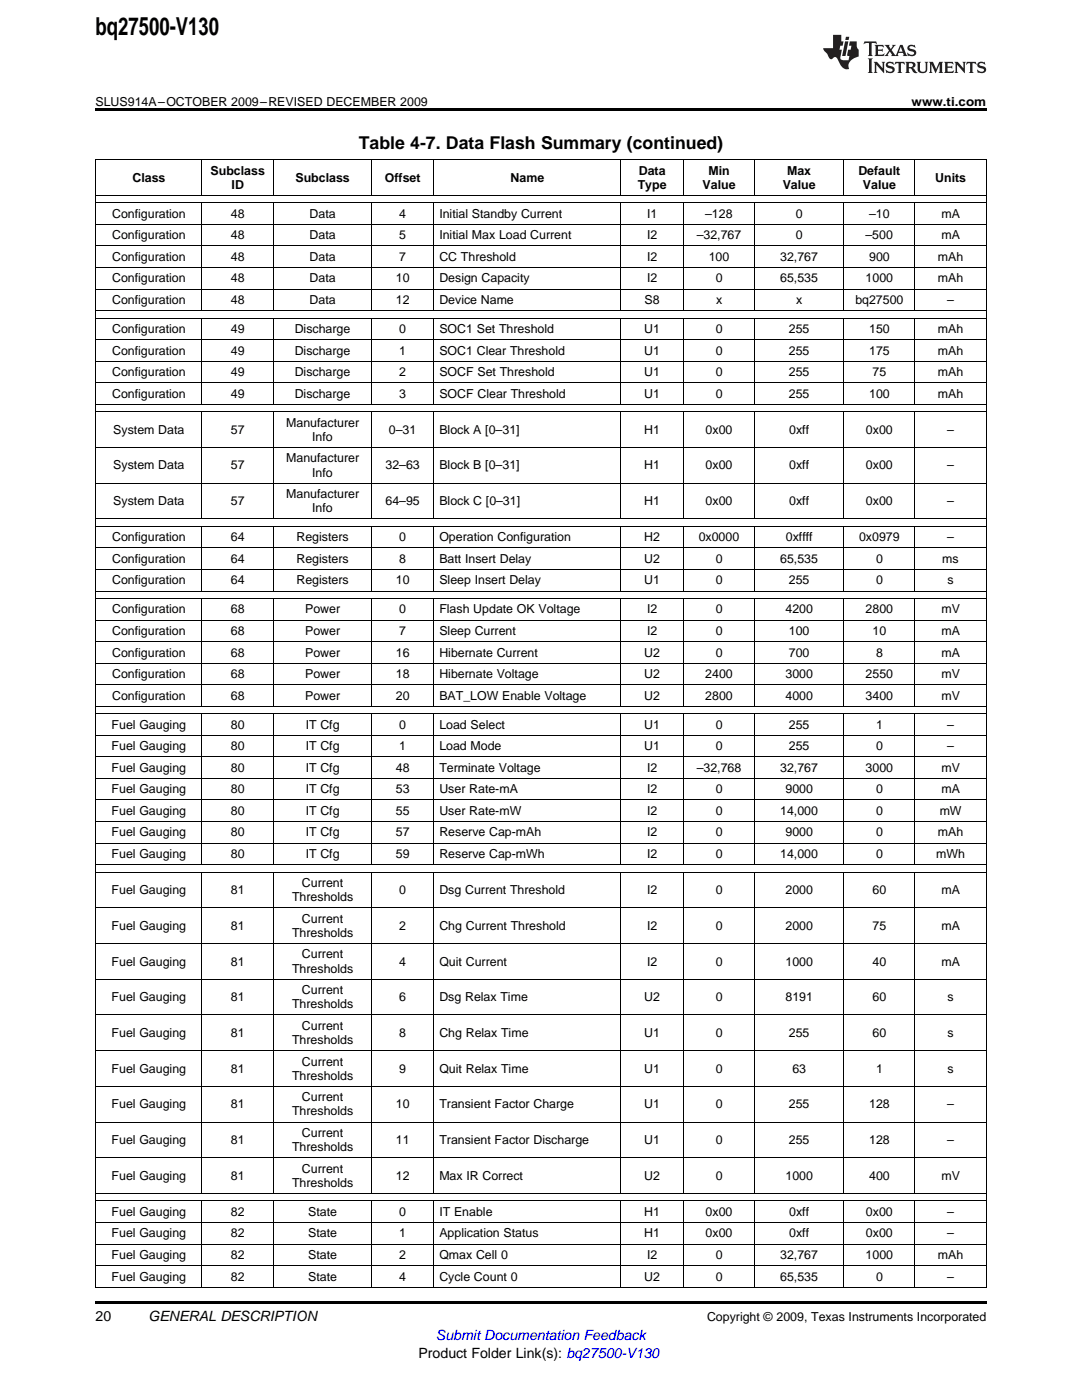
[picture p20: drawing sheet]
<svg xmlns="http://www.w3.org/2000/svg" width="216mm" height="279mm" viewBox="0 0 216 279" stroke-linecap="round" stroke-linejoin="round" font-family="sans-serif">
<defs><g id="words">
<text font-size="4.9" x="19" y="7.1">bq27500-V130</text>
<text font-size="3.5" x="71.6" y="29.7">Table 4-7. Data Flash Summary (continued)</text>
<g font-size="2.8">
<text x="19" y="263.6">20</text>
<text x="29.6" y="263.6">GENERAL DESCRIPTION</text>
<text x="83.5" y="270.9">Product Folder Link(s): bq27500-V130</text>
</g>
<text font-size="2.8" fill="#00f" x="87" y="267.4">Submit Documentation Feedback</text>
<g font-size="2.5">
<text x="19" y="21.1">SLUS914A–OCTOBER 2009–REVISED DECEMBER 2009</text>
<text x="181.9" y="21.1">www.ti.com</text>
<text x="42" y="34.9">Subclass</text>
<text x="127.5" y="34.9">Data</text>
<text x="141.4" y="34.9">Min</text>
<text x="157.1" y="34.9">Max</text>
<text x="171.3" y="34.9">Default</text>
<text x="26.4" y="36.3">Class</text>
<text x="46.2" y="37.7">ID</text>
<text x="58.9" y="36.3">Subclass</text>
<text x="76.8" y="36.3">Offset</text>
<text x="101.9" y="36.3">Name</text>
<text x="127.2" y="37.7">Type</text>
<text x="140.2" y="37.7">Value</text>
<text x="156.2" y="37.7">Value</text>
<text x="172.2" y="37.7">Value</text>
<text x="186.6" y="36.3">Units</text>
<text x="22.4" y="43.5">Configuration</text>
<text x="22.4" y="47.8">Configuration</text>
<text x="46.1" y="43.5">48</text>
<text x="46.1" y="47.8">48</text>
<text x="61.8" y="43.5">Data</text>
<text x="61.8" y="47.8">Data</text>
<text x="79.7" y="43.5">4</text>
<text x="79.7" y="47.8">5</text>
<text x="87.7" y="43.5">Initial Standby Current</text>
<text x="87.7" y="47.8">Initial Max Load Current</text>
<text x="129.1" y="43.5">I1</text>
<text x="129.1" y="47.8">I2</text>
<text x="139" y="47.8">–32,767</text>
<text x="140.7" y="43.5">–128</text>
<text x="158.8" y="43.5">0</text>
<text x="158.8" y="47.8">0</text>
<text x="172.7" y="47.8">–500</text>
<text x="173.4" y="43.5">–10</text>
<text x="187.9" y="43.5">mA</text>
<text x="187.9" y="47.8">mA</text>
<text x="22.4" y="52.1">Configuration</text>
<text x="46.1" y="52.1">48</text>
<text x="61.8" y="52.1">Data</text>
<text x="79.7" y="52.1">7</text>
<text x="87.7" y="52.1">CC Threshold</text>
<text x="129.1" y="52.1">I2</text>
<text x="141.4" y="52.1">100</text>
<text x="155.7" y="52.1">32,767</text>
<text x="173.4" y="52.1">900</text>
<text x="187.1" y="52.1">mAh</text>
<text x="22.4" y="56.4">Configuration</text>
<text x="46.1" y="56.4">48</text>
<text x="61.8" y="56.4">Data</text>
<text x="79" y="56.4">10</text>
<text x="87.7" y="56.4">Design Capacity</text>
<text x="129.1" y="56.4">I2</text>
<text x="142.8" y="56.4">0</text>
<text x="155.7" y="56.4">65,535</text>
<text x="172.7" y="56.4">1000</text>
<text x="187.1" y="56.4">mAh</text>
<text x="22.4" y="60.7">Configuration</text>
<text x="46.1" y="60.7">48</text>
<text x="61.8" y="60.7">Data</text>
<text x="79" y="60.7">12</text>
<text x="87.7" y="60.7">Device Name</text>
<text x="128.6" y="60.7">S8</text>
<text x="142.9" y="60.7">x</text>
<text x="158.9" y="60.7">x</text>
<text x="170.7" y="60.7">bq27500</text>
<text x="189" y="60.7">–</text>
<text x="22.4" y="66.5">Configuration</text>
<text x="22.4" y="70.8">Configuration</text>
<text x="46.1" y="66.5">49</text>
<text x="46.1" y="70.8">49</text>
<text x="58.8" y="66.5">Discharge</text>
<text x="58.8" y="70.8">Discharge</text>
<text x="79.7" y="66.5">0</text>
<text x="79.7" y="70.8">1</text>
<text x="87.7" y="66.5">SOC1 Set Threshold</text>
<text x="87.7" y="70.8">SOC1 Clear Threshold</text>
<text x="128.6" y="66.5">U1</text>
<text x="128.6" y="70.8">U1</text>
<text x="142.8" y="66.5">0</text>
<text x="142.8" y="70.8">0</text>
<text x="157.4" y="66.5">255</text>
<text x="157.4" y="70.8">255</text>
<text x="173.4" y="66.5">150</text>
<text x="173.4" y="70.8">175</text>
<text x="187.1" y="66.5">mAh</text>
<text x="187.1" y="70.8">mAh</text>
<text x="22.4" y="75.1">Configuration</text>
<text x="46.1" y="75.1">49</text>
<text x="58.8" y="75.1">Discharge</text>
<text x="79.7" y="75.1">2</text>
<text x="87.7" y="75.1">SOCF Set Threshold</text>
<text x="128.6" y="75.1">U1</text>
<text x="142.8" y="75.1">0</text>
<text x="157.4" y="75.1">255</text>
<text x="174.1" y="75.1">75</text>
<text x="187.1" y="75.1">mAh</text>
<text x="22.4" y="79.4">Configuration</text>
<text x="46.1" y="79.4">49</text>
<text x="58.8" y="79.4">Discharge</text>
<text x="79.7" y="79.4">3</text>
<text x="87.7" y="79.4">SOCF Clear Threshold</text>
<text x="128.6" y="79.4">U1</text>
<text x="142.8" y="79.4">0</text>
<text x="157.4" y="79.4">255</text>
<text x="173.4" y="79.4">100</text>
<text x="187.1" y="79.4">mAh</text>
<text x="22.6" y="86.6">System Data</text>
<text x="46.1" y="86.6">57</text>
<text x="57.1" y="85.2">Manufacturer</text>
<text x="62.3" y="88">Info</text>
<text x="77.6" y="86.6">0–31</text>
<text x="87.7" y="86.6">Block A [0–31]</text>
<text x="128.6" y="86.6">H1</text>
<text x="140.8" y="86.6">0x00</text>
<text x="157.5" y="86.6">0xff</text>
<text x="172.8" y="86.6">0x00</text>
<text x="189" y="86.6">–</text>
<text x="22.6" y="93.7">System Data</text>
<text x="46.1" y="93.7">57</text>
<text x="57.1" y="92.3">Manufacturer</text>
<text x="62.3" y="95.1">Info</text>
<text x="76.9" y="93.7">32–63</text>
<text x="87.7" y="93.7">Block B [0–31]</text>
<text x="128.6" y="93.7">H1</text>
<text x="140.8" y="93.7">0x00</text>
<text x="157.5" y="93.7">0xff</text>
<text x="172.8" y="93.7">0x00</text>
<text x="189" y="93.7">–</text>
<text x="22.6" y="100.8">System Data</text>
<text x="46.1" y="100.8">57</text>
<text x="57.1" y="99.4">Manufacturer</text>
<text x="76.9" y="100.8">64–95</text>
<text x="87.7" y="100.8">Block C [0–31]</text>
<text x="128.6" y="100.8">H1</text>
<text x="140.8" y="100.8">0x00</text>
<text x="157.5" y="100.8">0xff</text>
<text x="172.8" y="100.8">0x00</text>
<text x="189" y="100.8">–</text>
<text x="62.3" y="102.2">Info</text>
<text x="22.4" y="108">Configuration</text>
<text x="22.4" y="112.3">Configuration</text>
<text x="46.1" y="108">64</text>
<text x="46.1" y="112.3">64</text>
<text x="59.2" y="108">Registers</text>
<text x="59.2" y="112.3">Registers</text>
<text x="79.7" y="108">0</text>
<text x="79.7" y="112.3">8</text>
<text x="87.7" y="108">Operation Configuration</text>
<text x="87.7" y="112.3">Batt Insert Delay</text>
<text x="128.6" y="108">H2</text>
<text x="128.6" y="112.3">U2</text>
<text x="139.4" y="108">0x0000</text>
<text x="142.8" y="112.3">0</text>
<text x="155.7" y="112.3">65,535</text>
<text x="156.8" y="108">0xffff</text>
<text x="171.4" y="108">0x0979</text>
<text x="174.8" y="112.3">0</text>
<text x="188" y="112.3">ms</text>
<text x="189" y="108">–</text>
<text x="22.4" y="116.6">Configuration</text>
<text x="46.1" y="116.6">64</text>
<text x="59.2" y="116.6">Registers</text>
<text x="79" y="116.6">10</text>
<text x="87.7" y="116.6">Sleep Insert Delay</text>
<text x="128.6" y="116.6">U1</text>
<text x="142.8" y="116.6">0</text>
<text x="157.4" y="116.6">255</text>
<text x="174.8" y="116.6">0</text>
<text x="189.1" y="116.6">s</text>
<text x="22.4" y="122.4">Configuration</text>
<text x="46.1" y="122.4">68</text>
<text x="60.9" y="122.4">Power</text>
<text x="79.7" y="122.4">0</text>
<text x="87.7" y="122.4">Flash Update OK Voltage</text>
<text x="129.1" y="122.4">I2</text>
<text x="142.8" y="122.4">0</text>
<text x="156.7" y="122.4">4200</text>
<text x="172.7" y="122.4">2800</text>
<text x="187.9" y="122.4">mV</text>
<text x="22.4" y="126.7">Configuration</text>
<text x="22.4" y="131">Configuration</text>
<text x="46.1" y="126.7">68</text>
<text x="46.1" y="131">68</text>
<text x="60.9" y="126.7">Power</text>
<text x="60.9" y="131">Power</text>
<text x="79" y="131">16</text>
<text x="79.7" y="126.7">7</text>
<text x="87.7" y="126.7">Sleep Current</text>
<text x="87.7" y="131">Hibernate Current</text>
<text x="128.6" y="131">U2</text>
<text x="129.1" y="126.7">I2</text>
<text x="142.8" y="126.7">0</text>
<text x="142.8" y="131">0</text>
<text x="157.4" y="126.7">100</text>
<text x="157.4" y="131">700</text>
<text x="174.1" y="126.7">10</text>
<text x="174.8" y="131">8</text>
<text x="187.9" y="126.7">mA</text>
<text x="187.9" y="131">mA</text>
<text x="22.4" y="135.3">Configuration</text>
<text x="46.1" y="135.3">68</text>
<text x="60.9" y="135.3">Power</text>
<text x="79" y="135.3">18</text>
<text x="87.7" y="135.3">Hibernate Voltage</text>
<text x="128.6" y="135.3">U2</text>
<text x="140.7" y="135.3">2400</text>
<text x="156.7" y="135.3">3000</text>
<text x="172.7" y="135.3">2550</text>
<text x="187.9" y="135.3">mV</text>
<text x="22.4" y="139.6">Configuration</text>
<text x="46.1" y="139.6">68</text>
<text x="60.9" y="139.6">Power</text>
<text x="79" y="139.6">20</text>
<text x="87.7" y="139.6">BAT_LOW Enable Voltage</text>
<text x="128.6" y="139.6">U2</text>
<text x="140.7" y="139.6">2800</text>
<text x="156.7" y="139.6">4000</text>
<text x="172.7" y="139.6">3400</text>
<text x="187.9" y="139.6">mV</text>
<text x="22.3" y="145.4">Fuel Gauging</text>
<text x="22.3" y="149.7">Fuel Gauging</text>
<text x="46.1" y="145.4">80</text>
<text x="46.1" y="149.7">80</text>
<text x="61" y="145.4">IT Cfg</text>
<text x="61" y="149.7">IT Cfg</text>
<text x="79.7" y="145.4">0</text>
<text x="79.7" y="149.7">1</text>
<text x="87.7" y="145.4">Load Select</text>
<text x="87.7" y="149.7">Load Mode</text>
<text x="128.6" y="145.4">U1</text>
<text x="128.6" y="149.7">U1</text>
<text x="142.8" y="145.4">0</text>
<text x="142.8" y="149.7">0</text>
<text x="157.4" y="145.4">255</text>
<text x="157.4" y="149.7">255</text>
<text x="174.8" y="145.4">1</text>
<text x="174.8" y="149.7">0</text>
<text x="189" y="145.4">–</text>
<text x="189" y="149.7">–</text>
<text x="22.3" y="154">Fuel Gauging</text>
<text x="46.1" y="154">80</text>
<text x="61" y="154">IT Cfg</text>
<text x="79" y="154">48</text>
<text x="87.7" y="154">Terminate Voltage</text>
<text x="129.1" y="154">I2</text>
<text x="139" y="154">–32,768</text>
<text x="155.7" y="154">32,767</text>
<text x="172.7" y="154">3000</text>
<text x="187.9" y="154">mV</text>
<text x="22.3" y="158.3">Fuel Gauging</text>
<text x="46.1" y="158.3">80</text>
<text x="61" y="158.3">IT Cfg</text>
<text x="79" y="158.3">53</text>
<text x="87.7" y="158.3">User Rate-mA</text>
<text x="129.1" y="158.3">I2</text>
<text x="142.8" y="158.3">0</text>
<text x="156.7" y="158.3">9000</text>
<text x="174.8" y="158.3">0</text>
<text x="187.9" y="158.3">mA</text>
<text x="22.3" y="162.6">Fuel Gauging</text>
<text x="22.3" y="166.9">Fuel Gauging</text>
<text x="46.1" y="162.6">80</text>
<text x="46.1" y="166.9">80</text>
<text x="61" y="162.6">IT Cfg</text>
<text x="61" y="166.9">IT Cfg</text>
<text x="79" y="162.6">55</text>
<text x="79" y="166.9">57</text>
<text x="87.7" y="162.6">User Rate-mW</text>
<text x="87.7" y="166.9">Reserve Cap-mAh</text>
<text x="129.1" y="162.6">I2</text>
<text x="129.1" y="166.9">I2</text>
<text x="142.8" y="162.6">0</text>
<text x="142.8" y="166.9">0</text>
<text x="155.7" y="162.6">14,000</text>
<text x="156.7" y="166.9">9000</text>
<text x="174.8" y="162.6">0</text>
<text x="174.8" y="166.9">0</text>
<text x="187.1" y="166.9">mAh</text>
<text x="187.5" y="162.6">mW</text>
<text x="22.3" y="171.2">Fuel Gauging</text>
<text x="46.1" y="171.2">80</text>
<text x="61" y="171.2">IT Cfg</text>
<text x="79" y="171.2">59</text>
<text x="87.7" y="171.2">Reserve Cap-mWh</text>
<text x="129.1" y="171.2">I2</text>
<text x="142.8" y="171.2">0</text>
<text x="155.7" y="171.2">14,000</text>
<text x="174.8" y="171.2">0</text>
<text x="186.8" y="171.2">mWh</text>
<text x="22.3" y="178.4">Fuel Gauging</text>
<text x="46.1" y="178.4">81</text>
<text x="58.3" y="179.8">Thresholds</text>
<text x="60.3" y="177">Current</text>
<text x="79.7" y="178.4">0</text>
<text x="87.7" y="178.4">Dsg Current Threshold</text>
<text x="129.1" y="178.4">I2</text>
<text x="142.8" y="178.4">0</text>
<text x="156.7" y="178.4">2000</text>
<text x="174.1" y="178.4">60</text>
<text x="187.9" y="178.4">mA</text>
<text x="22.3" y="185.6">Fuel Gauging</text>
<text x="46.1" y="185.6">81</text>
<text x="60.3" y="184.1">Current</text>
<text x="79.7" y="185.6">2</text>
<text x="87.7" y="185.6">Chg Current Threshold</text>
<text x="129.1" y="185.6">I2</text>
<text x="142.8" y="185.6">0</text>
<text x="156.7" y="185.6">2000</text>
<text x="174.1" y="185.6">75</text>
<text x="187.9" y="185.6">mA</text>
<text x="58.3" y="187">Thresholds</text>
<text x="60.3" y="191.3">Current</text>
<text x="22.3" y="192.7">Fuel Gauging</text>
<text x="46.1" y="192.7">81</text>
<text x="58.3" y="194.1">Thresholds</text>
<text x="79.7" y="192.7">4</text>
<text x="87.7" y="192.7">Quit Current</text>
<text x="129.1" y="192.7">I2</text>
<text x="142.8" y="192.7">0</text>
<text x="156.7" y="192.7">1000</text>
<text x="174.1" y="192.7">40</text>
<text x="187.9" y="192.7">mA</text>
<text x="22.3" y="199.8">Fuel Gauging</text>
<text x="46.1" y="199.8">81</text>
<text x="58.3" y="201.2">Thresholds</text>
<text x="60.3" y="198.4">Current</text>
<text x="79.7" y="199.8">6</text>
<text x="87.7" y="199.8">Dsg Relax Time</text>
<text x="128.6" y="199.8">U2</text>
<text x="142.8" y="199.8">0</text>
<text x="156.7" y="199.8">8191</text>
<text x="174.1" y="199.8">60</text>
<text x="189.1" y="199.8">s</text>
<text x="22.3" y="206.9">Fuel Gauging</text>
<text x="46.1" y="206.9">81</text>
<text x="58.3" y="208.4">Thresholds</text>
<text x="60.3" y="205.5">Current</text>
<text x="79.7" y="206.9">8</text>
<text x="87.7" y="206.9">Chg Relax Time</text>
<text x="128.6" y="206.9">U1</text>
<text x="142.8" y="206.9">0</text>
<text x="157.4" y="206.9">255</text>
<text x="174.1" y="206.9">60</text>
<text x="189.1" y="206.9">s</text>
<text x="22.3" y="214.1">Fuel Gauging</text>
<text x="46.1" y="214.1">81</text>
<text x="58.3" y="215.5">Thresholds</text>
<text x="60.3" y="212.7">Current</text>
<text x="79.7" y="214.1">9</text>
<text x="87.7" y="214.1">Quit Relax Time</text>
<text x="128.6" y="214.1">U1</text>
<text x="142.8" y="214.1">0</text>
<text x="158.1" y="214.1">63</text>
<text x="174.8" y="214.1">1</text>
<text x="189.1" y="214.1">s</text>
<text x="22.3" y="221.2">Fuel Gauging</text>
<text x="46.1" y="221.2">81</text>
<text x="60.3" y="219.8">Current</text>
<text x="79" y="221.2">10</text>
<text x="87.7" y="221.2">Transient Factor Charge</text>
<text x="128.6" y="221.2">U1</text>
<text x="142.8" y="221.2">0</text>
<text x="157.4" y="221.2">255</text>
<text x="173.4" y="221.2">128</text>
<text x="189" y="221.2">–</text>
<text x="58.3" y="222.6">Thresholds</text>
<text x="60.3" y="226.9">Current</text>
<text x="22.3" y="228.3">Fuel Gauging</text>
<text x="46.1" y="228.3">81</text>
<text x="58.3" y="229.7">Thresholds</text>
<text x="79" y="228.3">11</text>
<text x="87.7" y="228.3">Transient Factor Discharge</text>
<text x="128.6" y="228.3">U1</text>
<text x="142.8" y="228.3">0</text>
<text x="157.4" y="228.3">255</text>
<text x="173.4" y="228.3">128</text>
<text x="189" y="228.3">–</text>
<text x="22.3" y="235.4">Fuel Gauging</text>
<text x="46.1" y="235.4">81</text>
<text x="58.3" y="236.9">Thresholds</text>
<text x="60.3" y="234">Current</text>
<text x="79" y="235.4">12</text>
<text x="87.7" y="235.4">Max IR Correct</text>
<text x="128.6" y="235.4">U2</text>
<text x="142.8" y="235.4">0</text>
<text x="156.7" y="235.4">1000</text>
<text x="173.4" y="235.4">400</text>
<text x="187.9" y="235.4">mV</text>
<text x="22.3" y="242.6">Fuel Gauging</text>
<text x="46.1" y="242.6">82</text>
<text x="61.5" y="242.6">State</text>
<text x="79.7" y="242.6">0</text>
<text x="87.7" y="242.6">IT Enable</text>
<text x="128.6" y="242.6">H1</text>
<text x="140.8" y="242.6">0x00</text>
<text x="157.5" y="242.6">0xff</text>
<text x="172.8" y="242.6">0x00</text>
<text x="189" y="242.6">–</text>
<text x="22.3" y="246.9">Fuel Gauging</text>
<text x="22.3" y="251.2">Fuel Gauging</text>
<text x="46.1" y="246.9">82</text>
<text x="46.1" y="251.2">82</text>
<text x="61.5" y="246.9">State</text>
<text x="61.5" y="251.2">State</text>
<text x="79.7" y="246.9">1</text>
<text x="79.7" y="251.2">2</text>
<text x="87.7" y="246.9">Application Status</text>
<text x="87.7" y="251.2">Qmax Cell 0</text>
<text x="128.6" y="246.9">H1</text>
<text x="129.1" y="251.2">I2</text>
<text x="140.8" y="246.9">0x00</text>
<text x="142.8" y="251.2">0</text>
<text x="155.7" y="251.2">32,767</text>
<text x="157.5" y="246.9">0xff</text>
<text x="172.7" y="251.2">1000</text>
<text x="172.8" y="246.9">0x00</text>
<text x="187.1" y="251.2">mAh</text>
<text x="189" y="246.9">–</text>
<text x="22.3" y="255.6">Fuel Gauging</text>
<text x="46.1" y="255.6">82</text>
<text x="61.5" y="255.6">State</text>
<text x="79.7" y="255.6">4</text>
<text x="87.7" y="255.6">Cycle Count 0</text>
<text x="128.6" y="255.6">U2</text>
<text x="142.8" y="255.6">0</text>
<text x="155.7" y="255.6">65,535</text>
<text x="174.8" y="255.6">0</text>
<text x="189" y="255.6">–</text>
<text x="141.1" y="263.6">Copyright © 2009, Texas Instruments Incorporated</text>
</g>
</g></defs>
<g fill="#231f20">
<path d="M172.5 8.3l-.1 .5 .4-.2h.6v.1v2.1l-.2 .4h.9l-.2-.4v-2.1l.1-.1h.5l.5 .2-.2-.5zM174.5 9l.2 .3v1.5l-.2 .4h1.8l.2-.6a1.04 1.04 0 0 1-1.3 .2v-.7h.6l.3 .2v-.6l-.3 .2h-.6v-.6l.8-.1 .4 .3-.2-.5zM176.5 9l.9 1.1-.9 1.1h.8l-.2-.2 .4-.7 .5 .7-.2 .2h1.5l-.2-.2 .2-.4h.9l.1 .4-.2 .2h1l-.3-.3-.7-1.9h-.5l-.9 2-.8-1 .9-1h-.8l.1 .3-.4 .5-.3-.6 .1-.2zM179.7 9.3l.4 1h-.7zM181.3 9.1a.63 .63 0 0 0-.2 .7 .63 .63 0 0 0 .6 .4l.6 .2 .1 .2a.75 .75 0 0 1-.7 .4 .75 .75 0 0 1-.6-.5l.1 .7 .1-.1a1.11 1.11 0 0 0 1.5-.6 1.13 1.13 0 0 0-1.2-.8l-.1-.4a1.04 1.04 0 0 1 1.2 .2l-.2-.5-.2 .1-.4-.2zM173.2 11.7l.2 .3v2.2l-.2 .4h1l-.3-.4v-2.2l.3-.3zM174.3 12.3l.3 .4v1.5l-.3 .4h.8l-.2-.4v-1.3l1.5 1.7v-1.9l.2-.4h-.7l.2 .4v.9l-1.1-1.3zM177 12.5a.62 .62 0 0 0-.2 .7 .62 .62 0 0 0 .6 .4l.6 .1 .1 .3a.76 .76 0 0 1-.7 .3 .76 .76 0 0 1-.7-.4l.2 .7 .1-.1a1.11 1.11 0 0 0 1.5-.6 1.13 1.13 0 0 0-1.2-.8l-.1-.4a1.04 1.04 0 0 1 1.2 .2l-.2-.6-.2 .1-.5-.1zM178.7 12.3l-.2 .7a.61 .61 0 0 1 .8-.4v1.6l-.2 .4h.9l-.2-.4v-1.6a.63 .63 0 0 1 .7 .4l-.1-.7zM180.6 12.3l.3 .4v1.5l-.3 .4h1l-.2-.2-.1-.8 .6 .2a.76 .76 0 0 0 1.2 .7l-1-1a.58 .58 0 0 0 .6-.5 .58 .58 0 0 0-.5-.6zM181.4 12.7l.1-.1a.45 .45 0 0 1 .5 .1 .45 .45 0 0 1 .1 .5l-.8 .2zM182.9 12.3l.2 .2a2.17 2.17 0 0 0 .3 1.9 .99 .99 0 0 0 1.6-.6v-1.1l.2-.4h-.7l.2 .2a1.92 1.92 0 0 1-.2 1.8 .6 .6 0 0 1-.9-.5v-1.1l.2-.4zM185.4 12.3l.2 .4v1.5l-.2 .4h.7l-.2-.4v-1.4l.8 1.8 .8-1.8v1.4l-.2 .4h.9l-.2-.4v-1.5l.2-.4h-.8l-.6 1.5-.6-1.5zM188.4 12.3l.2 .4v1.5l-.2 .4h1.8l.1-.6a1.04 1.04 0 0 1-1.2 .2v-.7h.5l.4 .2v-.6l-.4 .2h-.5v-.7h.8l.3 .3-.1-.6zM190.5 12.3l.2 .4v1.5l-.2 .4h.7l-.2-.4v-1.3l1.5 1.7v-1.9l.2-.4h-.7l.2 .4v.9l-1.1-1.3zM192.9 12.3l-.1 .7a.61 .61 0 0 1 .7-.4l.1 1.6-.3 .4h1l-.3-.4 .1-1.6a.63 .63 0 0 1 .7 .4l-.1-.7zM195.2 12.5a.62 .62 0 0 0-.2 .7 .62 .62 0 0 0 .6 .4l.6 .1 .1 .3a.76 .76 0 0 1-.7 .3 .76 .76 0 0 1-.6-.4l.1 .7 .1-.1a1.11 1.11 0 0 0 1.6-.6 1.13 1.13 0 0 0-1.3-.8l-.1-.4a1.04 1.04 0 0 1 1.2 .2l-.1-.6-.2 .1-.5-.1z"/>
<path d="M166.2 7v2.6h-1.9v.4l.8 .9a.91 .91 0 0 0 1 .9 .56 .56 0 0 1 .5-.4 .56 .56 0 0 1 .5 .3l.4 .8a1.53 1.53 0 0 0 1.9 1.2 1.54 1.54 0 0 1 1-2.1l.9-.3v-1.4a1.52 1.52 0 0 1-.4-1.6h-1.3l-.2 .8h.5l-.2 .8h-.5l-.1 1v.2l.4 .1-.2 .8a1.93 1.93 0 0 1-1.6-.2l.3-1.9h-.5l.2-.8h.4l.2-.8h-.4v-1.3zM168.6 8.3l-.6 2.9h.7l.6-2.9zM168.8 7.3l-.1 .7h.6l.2-.7z"/>
</g>
<g fill="#000">
<path d="M19 21.6h177.8v.6h-177.8zM19 38.9h.2v1.5h-.2zM196.7 38.9h.1v1.5h-.1zM19 61.9h.2v1.5h-.2zM196.7 61.9h.1v1.5h-.1zM19 80.6h.2v1.5h-.2zM196.7 80.6h.1v1.5h-.1zM19 117.9h.2v1.5h-.2zM19 103.5h.2v1.5h-.2zM196.7 117.9h.1v1.5h-.1zM196.7 103.5h.1v1.5h-.1zM19 140.9h.2v1.5h-.2z"/>
<path d="M196.7 140.9h.1v1.5h-.1zM19 172.5h.2v1.5h-.2zM196.7 172.5h.1v1.5h-.1zM19 238.1h.2v1.5h-.2zM196.7 238.1h.1v1.5h-.1zM19 259.7h177.8v.5h-177.8z"/>
</g>
<g fill="none" stroke="#000" stroke-width=".2">
<path d="M19 39h177.8M19 31.9h177.8M19.1 31.8v7.1M40.3 31.8v7.1M54.6 31.8v7.1M74.1 31.8v7.1M86.6 31.8v7.1M123.9 31.8v7.1M136.3 31.8v7.1M150.5 31.8v7.1M168.3 31.8v7.1M182.5 31.8v7.1"/>
<path d="M196.8 31.8v7.1M19 57.7h177.8M19 53.4h177.8M19 49.1h177.8M19 44.8h177.8M19 40.5h177.8M19.1 40.4v21.5M40.3 40.4v21.5M54.6 40.4v21.5M74.1 40.4v21.5M86.6 40.4v21.5M123.9 40.4v21.5"/>
<path d="M136.3 40.4v21.5M150.5 40.4v21.5M168.3 40.4v21.5M182.5 40.4v21.5M196.8 40.4v21.5M19 76.4h177.8M19 72.1h177.8M19 67.8h177.8M19 63.5h177.8M19 62h177.8M19.1 63.4v17.2M40.3 63.4v17.2"/>
<path d="M54.6 63.4v17.2M74.1 63.4v17.2M86.6 63.4v17.2M123.9 63.4v17.2M136.3 63.4v17.2M150.5 63.4v17.2M168.3 63.4v17.2M182.5 63.4v17.2M196.8 63.4v17.2M19 96.4h177.8M19 89.3h177.8M19 82.2h177.8"/>
<path d="M19 80.7h177.8M19.1 82.1v21.4M40.3 82.1v21.4M54.6 82.1v21.4M74.1 82.1v21.4M86.6 82.1v21.4M123.9 82.1v21.4M136.3 82.1v21.4M150.5 82.1v21.4M168.3 82.1v21.4M182.5 82.1v21.4M196.8 82.1v21.4"/>
<path d="M19 119.4h177.8M19 118h177.8M19 113.6h177.8M19 109.3h177.8M19 105h177.8M19 103.6h177.8M19.1 105v12.9M19.1 119.4v21.5M40.3 105v12.9M40.3 119.4v21.5M54.6 105v12.9M54.6 119.4v21.5"/>
<path d="M74.1 105v12.9M74.1 119.4v21.5M86.6 105v12.9M86.6 119.4v21.5M123.9 105v12.9M123.9 119.4v21.5M136.3 105v12.9M136.3 119.4v21.5M150.5 105v12.9M150.5 119.4v21.5M168.3 105v12.9M168.3 119.4v21.5"/>
<path d="M182.5 105v12.9M182.5 119.4v21.5M196.8 105v12.9M196.8 119.4v21.5M19 136.6h177.8M19 132.3h177.8M19 128h177.8M19 123.7h177.8M19 159.6h177.8M19 155.3h177.8M19 151h177.8M19 146.7h177.8"/>
<path d="M19 142.4h177.8M19 141h177.8M19.1 142.4v30.1M40.3 142.4v30.1M54.6 142.4v30.1M74.1 142.4v30.1M86.6 142.4v30.1M123.9 142.4v30.1M136.3 142.4v30.1M150.5 142.4v30.1M168.3 142.4v30.1M182.5 142.4v30.1"/>
<path d="M196.8 142.4v30.1M19 174h177.8M19 172.6h177.8M19 168.3h177.8M19 164h177.8M19.1 174v64.1M40.3 174v64.1M54.6 174v64.1M74.1 174v64.1M86.6 174v64.1M123.9 174v64.1M136.3 174v64.1"/>
<path d="M150.5 174v64.1M168.3 174v64.1M182.5 174v64.1M196.8 174v64.1M19 195.4h177.8M19 188.3h177.8M19 181.2h177.8M19 216.8h177.8M19 209.7h177.8M19 202.5h177.8M19 239.7h177.8M19 238.2h177.8"/>
<path d="M19 231.1h177.8M19 223.9h177.8M19.1 239.6v17.2M40.3 239.6v17.2M54.6 239.6v17.2M74.1 239.6v17.2M86.6 239.6v17.2M123.9 239.6v17.2M136.3 239.6v17.2M150.5 239.6v17.2M168.3 239.6v17.2M182.5 239.6v17.2"/>
<path d="M196.8 239.6v17.2M19 256.9h177.8M19 252.6h177.8M19 248.3h177.8M19 244h177.8"/>
</g>
<use href="#words"/>
</svg>
